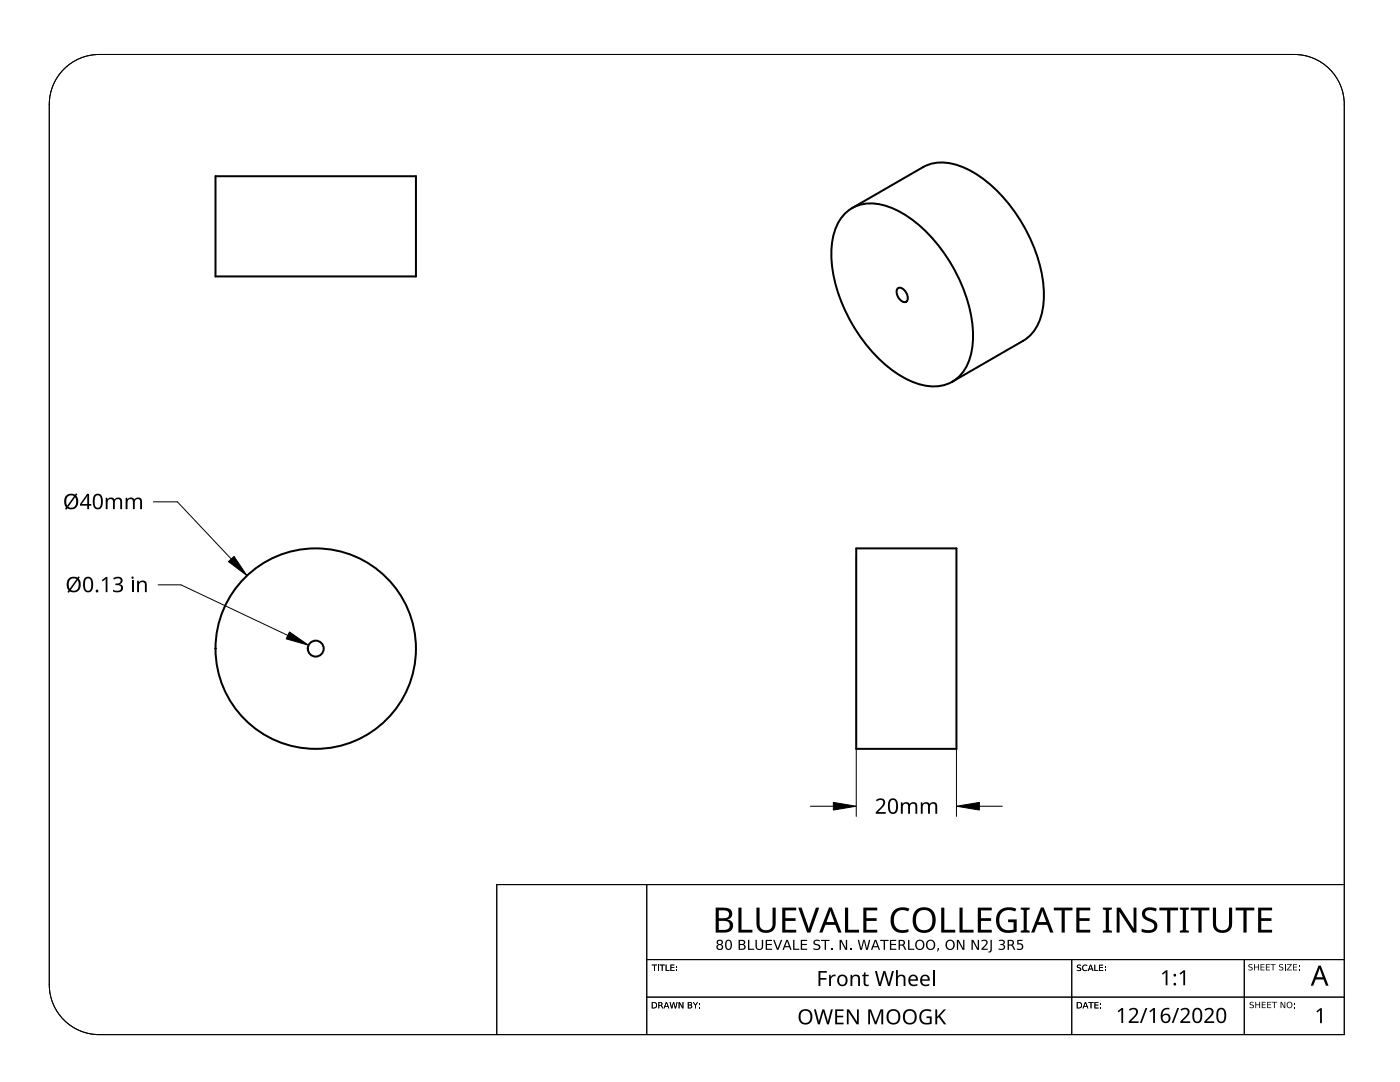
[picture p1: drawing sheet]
<svg xmlns="http://www.w3.org/2000/svg" width="279mm" height="216mm" viewBox="0 0 279 216" stroke-linecap="round" stroke-linejoin="round" font-family="sans-serif">
<g fill="none" stroke="#000" stroke-width=".4">
<path d="M43 35.2h40v20h-40zM168.2 43a7.9 7.9 0 0 1 9.2-1.7 26.2 26.2 0 0 1 12.7 11.8 26.2 26.2 0 0 1 3.8 16.9 7.8 7.8 0 0 1-7.3 7.1 16 16 0 0 1-10.6-4.9 31.8 31.8 0 0 1-10.1-21.5 11.7 11.7 0 0 1 2.3-7.7zM170.1 41.5l14.1-8.1a9.1 9.1 0 0 1 8.6 .2 29 29 0 0 1 13.2 14.9 23.9 23.9 0 0 1 2.1 13.3 8.6 8.6 0 0 1-3.9 6.2l-14.1 8.2M179.3 57.5a1.75 1.75 0 0 1 1.9 1.8 .75 .75 0 0 1-.4 .9 .75 .75 0 0 1-.9-.2 2.16 2.16 0 0 1-.9-2.3zM170.9 109.4h20v40h-20z"/>
<circle cx="63" cy="129.4" r="1.59"/>
<circle cx="63" cy="129.4" r="20"/>
</g>
<path d="M13.2 13.4a9.9 9.9 0 0 1 6.6-2.5h238.5a10 10 0 0 1 10 9.9v185.6h-248.5a10 10 0 0 1-10-9.9v-175.7a10 10 0 0 1 3.4-7.4z" fill="none" stroke="#000" stroke-width=".2"/>
<path d="M129.1 176.5v29.9M129.1 199h139.2M129.1 191.5h139.2M213.9 191.5v14.9M248.3 191.5v14.9" fill="none" stroke="#000" stroke-width=".2"/>
<path d="M129.1 176.5v29.9M268.3 176.5h-169.2v29.9M129.1 199h139.2M129.1 191.5h139.2M213.9 191.5v14.9M248.3 191.5v14.9" fill="none" stroke="#000" stroke-width=".2"/>
<g fill="#000">
<path d="M130.1 192.5h1v.1h-.4v1.1h-.2v-1.1h-.4zM131.3 192.5h.2v1.2h-.2zM131.6 192.5h1.1v.1h-.5v1.1h-.1v-1.1h-.5zM132.8 192.5h.2v1.1h.6v.1h-.8zM133.6 200h.2l.3 1 .2-1h.2l.3 1 .2-1h.2l-.3 1.2h-.2l-.3-1.1-.2 1.1h-.2zM133.8 192.5h.8v.1h-.6v.4h.6v.1h-.6v.5h.6v.1h-.8zM134.9 192.8h.2v.3h-.2zM134.9 193.5h.2v.2h-.2zM135.4 200h.3l.5 1v-1h.2v1.2h-.2l-.6-1v1h-.2zM138.3 200h.2l.3 .5 .3-.5h.2l-.4 .6v.6h-.2v-.6zM215 192.6l.7-.1-.1 .2a.28 .28 0 0 0-.4-.1 .28 .28 0 0 0 0 .4 .42 .42 0 0 1 .5 .2 .42 .42 0 0 1-.3 .6l-.5-.1v-.2l.2 .1a.29 .29 0 0 0 .4 0 .29 .29 0 0 0 .1-.4 .29 .29 0 0 0-.4 0l-.3-.2zM216.1 192.7l.5-.2 .4 .1v.2l-.2-.1a.49 .49 0 0 0-.6 .5 .49 .49 0 0 0 .8 .3 .52 .52 0 0 1-.6 .3 .52 .52 0 0 1-.4-.5z"/>
<path d="M217.2 200h1.1v.1h-.5v1.1h-.1v-1.1h-.5zM218.4 192.5h.2v1.1h.6v.1h-.8zM218.4 200h.8v.1h-.6v.4h.6v.1h-.6v.5h.6v.1h-.8zM219.4 192.5h.7v.1h-.6v.4h.6v.2h-.6v.4h.7v.1h-.8zM220.5 192.9h.2v.2h-.2zM220.5 193.5h.2v.2h-.2zM139.5 200.3h.2v.2h-.2zM139.5 201h.2v.2h-.2zM219.5 200.3h.2v.2h-.2zM219.5 201h.2v.2h-.2z"/>
<path d="M130.1 200h.3a.63 .63 0 0 1 .7 .6 .63 .63 0 0 1-.7 .6h-.3zM130.2 200.1v1h.2a.49 .49 0 0 0 .5-.5 .49 .49 0 0 0-.5-.5z"/>
<path d="M132.9 200h.2l.5 1.2h-.2l-.1-.3h-.6l-.1 .3h-.2zM133 200.1l-.2 .6h.4z"/>
<path d="M137.3 200h.4a.3 .3 0 0 1 .4 .2 .3 .3 0 0 1-.2 .3 .35 .35 0 0 1 .2 .5 .35 .35 0 0 1-.4 .2h-.4zM137.4 200.6v.5h.3a.23 .23 0 0 0 .3-.3 .23 .23 0 0 0-.3-.2zM137.4 200.1v.4h.3a.19 .19 0 0 0 .2-.2 .19 .19 0 0 0-.2-.2z"/>
<path d="M214.9 200h.3a.63 .63 0 0 1 .7 .6 .63 .63 0 0 1-.7 .6h-.3zM215.1 200.1v1h.2a.49 .49 0 0 0 .5-.5 .49 .49 0 0 0-.5-.5z"/>
<path d="M216.5 200h.2l.5 1.2h-.2l-.1-.3h-.6l-.1 .3h-.1zM216.6 200.1l-.2 .6h.5z"/>
<path d="M217.6 192.5h.1l.5 1.2h-.2l-.1-.3h-.5l-.1 .3h-.2zM217.7 192.7l-.3 .6h.5z"/>
<path d="M131.4 200h.4a.35 .35 0 0 1 .4 .2 .35 .35 0 0 1-.2 .4l.4 .6h-.2l-.2-.4-.3-.1h-.1v.5h-.2zM131.6 200.1v.4h.2a.22 .22 0 0 0 .2-.2 .22 .22 0 0 0-.2-.2z"/>
</g>
<g fill="#000">
<path d="M130.1 192.5h1v.1h-.4v1.1h-.2v-1.1h-.4zM131.3 192.5h.2v1.2h-.2zM131.6 192.5h1.1v.1h-.5v1.1h-.1v-1.1h-.5zM132.8 192.5h.2v1.1h.6v.1h-.8zM133.6 200h.2l.3 1 .2-1h.2l.3 1 .2-1h.2l-.3 1.2h-.2l-.3-1.1-.2 1.1h-.2zM133.8 192.5h.8v.1h-.6v.4h.6v.1h-.6v.5h.6v.1h-.8zM134.9 192.8h.2v.3h-.2zM134.9 193.5h.2v.2h-.2zM135.4 200h.3l.5 1v-1h.2v1.2h-.2l-.6-1v1h-.2zM138.3 200h.2l.3 .5 .3-.5h.2l-.4 .6v.6h-.2v-.6zM147.4 181.1h.6v4.4h2.2v.6h-2.8zM149.3 187.5h.2v1.8h1v.2h-1.2z"/>
<path d="M150.8 187.5h.2v1.2a.5 .5 0 0 0 .5 .6 .5 .5 0 0 0 .5-.6v-1.2h.3v1.3a.76 .76 0 0 1-.8 .8 .76 .76 0 0 1-.7-.8zM152.8 187.5h1.3v.3h-1v.6h.9v.2h-.9v.7h1v.2h-1.3zM151 181.1h.6v3.2a1.29 1.29 0 0 0 1.3 1.3 1.29 1.29 0 0 0 1.3-1.3v-3.2h.6v3.2a1.92 1.92 0 0 1-1.9 1.9 1.92 1.92 0 0 1-1.9-1.9zM154.3 187.5h.3l.6 1.7 .6-1.7h.3l-.7 2h-.3zM158.3 187.5h.3v1.8h.9v.2h-1.2zM156.1 181.1h2.8v.6h-2.2v1.5h2.1v.6h-2.1v1.7h2.2v.6h-2.8zM159.3 181.1h.7l1.4 4.3 1.4-4.3h.7l-1.8 5h-.6zM159.8 187.5h1.3v.3h-1v.6h.9v.2h-.9v.7h1v.2h-1.3zM162.5 187.6l.8-.1 .3 .1v.3l-.4-.2a.38 .38 0 0 0-.6 .3 .38 .38 0 0 0 .5 .4 .62 .62 0 0 1 .6 .8 .62 .62 0 0 1-.9 .4l-.5-.2v-.2l.5 .1a.41 .41 0 0 0 .6-.3 .41 .41 0 0 0-.5-.4 .55 .55 0 0 1-.5-.3 .55 .55 0 0 1 .1-.7zM163.9 187.5h1.7v.3h-.8v1.7h-.2v-1.7h-.7zM165.8 189.2h.3v.3h-.3zM167.6 187.5h.3l.9 1.7v-1.7h.3v2h-.4l-.9-1.6v1.6h-.2z"/>
<path d="M168.6 181.1h.7v4.4h2.1v.6h-2.8zM169.6 189.2h.3v.3h-.3zM171.2 187.5h.2l.5 1.7 .4-1.7h.3l.4 1.7 .4-1.7h.3l-.5 2h-.3l-.5-1.7-.4 1.7h-.3zM172.3 181.1h2.8v.6h-2.2v1.5h2v.6h-2v1.7h2.2v.6h-2.8zM175.7 187.5h1.6v.3h-.7v1.7h-.2v-1.7h-.7zM177.6 187.5h1.3v.3h-1v.6h.9v.2h-.9v.7h1v.2h-1.3zM178.4 181.7a2.78 2.78 0 0 1 3.1-.4l-.3 .6a1.89 1.89 0 0 0-2.2 0 1.89 1.89 0 0 0-.6 2.2 1.77 1.77 0 0 0 2.6 1.4l.3-.1v.6a2.4 2.4 0 0 1-3.5-1.6 3.2 3.2 0 0 1 .6-2.7zM181.2 187.5h.3v1.8h1v.2h-1.3zM187.1 189.2h.3v.2l-.2 .4h-.2zM187.8 181.1h.7v4.4h2.1v.6h-2.8zM191 187.5h.3l.9 1.7v-1.7h.3v2h-.4l-.9-1.6v1.6h-.2zM191.5 181.1h.6v4.4h2.2v.6h-2.8z"/>
<path d="M193.9 187.5h.3l.9 1.7v-1.7h.3v2h-.4l-.9-1.6v1.6h-.2zM195.9 187.6h.1a.7 .7 0 0 1 1 .2 .7 .7 0 0 1-.3 1l-.5 .5h.9v.2h-1.2v-.2l.4-.5a.74 .74 0 0 0 .4-1l-.8 .1zM197.7 187.5h.2v1.9a.57 .57 0 0 1-.6 .7v-.3a.34 .34 0 0 0 .4-.4zM195.1 181.1h2.8v.6h-2.1v1.5h2v.6h-2v1.7h2.1v.6h-2.8zM199.3 187.6l.3-.1a.56 .56 0 0 1 .8 .1 .56 .56 0 0 1-.1 .8l-.1 .1a.61 .61 0 0 1 .4 .8 .61 .61 0 0 1-.9 .3l-.4-.1v-.3l.4 .1a.45 .45 0 0 0 .6-.4 .45 .45 0 0 0-.7-.3v-.2h.3a.34 .34 0 0 0 .4-.5 .34 .34 0 0 0-.6-.2l-.4 .1zM199.5 181.7a3.2 3.2 0 0 1 3.3-.4l-.2 .6a2.01 2.01 0 0 0-3.1 1.3 1.9 1.9 0 0 0 2.3 2.4l.5-.1v-1.5h-1.1v-.5h1.7v2.4a3.2 3.2 0 0 1-3.7-.6 3.1 3.1 0 0 1 .3-3.6zM203 187.5h1.1v.3h-.8v.4a.73 .73 0 0 1 .9 .8 .73 .73 0 0 1-1.1 .5h-.2v-.3l.2 .1a.51 .51 0 0 0 .8-.1 .51 .51 0 0 0-.3-.8l-.6 .1zM203.7 181.1h1.8v.4l-.6 .1v4l.6 .1v.4h-1.8v-.4l.6-.1v-4l-.6-.1zM210.3 181.1h3.7v.6h-1.5v4.4h-.6v-4.4h-1.6zM215 192.6l.7-.1-.1 .2a.28 .28 0 0 0-.4-.1 .28 .28 0 0 0 0 .4 .42 .42 0 0 1 .5 .2 .42 .42 0 0 1-.3 .6l-.5-.1v-.2l.2 .1a.29 .29 0 0 0 .4 0 .29 .29 0 0 0 .1-.4 .29 .29 0 0 0-.4 0l-.3-.2zM216.1 192.7l.5-.2 .4 .1v.2l-.2-.1a.49 .49 0 0 0-.6 .5 .49 .49 0 0 0 .8 .3 .52 .52 0 0 1-.6 .3 .52 .52 0 0 1-.4-.5zM217.2 200h1.1v.1h-.5v1.1h-.1v-1.1h-.5z"/>
<path d="M214.8 181.1h2.8v.6h-2.2v1.5h2.1v.6h-2.1v1.7h2.2v.6h-2.8zM218.4 192.5h.2v1.1h.6v.1h-.8zM218.4 200h.8v.1h-.6v.4h.6v.1h-.6v.5h.6v.1h-.8zM219.4 192.5h.7v.1h-.6v.4h.6v.2h-.6v.4h.7v.1h-.8zM220.5 192.9h.2v.2h-.2zM220.5 193.5h.2v.2h-.2zM220.1 181.1h1.8v.4l-.6 .1v4l.6 .1v.4h-1.8v-.4l.6-.1v-4l-.6-.1zM222.9 181.1h.7l2.6 4.1v-4.1h.6v5h-.7l-2.7-4.1v4.1h-.5zM228.1 181.6a2.35 2.35 0 0 1 2.8-.3l-.2 .6a1.56 1.56 0 0 0-2.1 .1 1.05 1.05 0 0 0 1 1.3 1.44 1.44 0 0 1 1.4 1.7 1.44 1.44 0 0 1-1.8 1.2l-1.4-.3v-.6a1.93 1.93 0 0 0 2.5-.2 1.1 1.1 0 0 0-1.1-1.3 1.44 1.44 0 0 1-1.1-2.2zM231.4 181.1h3.7v.6h-1.5v4.4h-.7v-4.4h-1.5zM235.5 181.1h1.8v.4l-.6 .1v4l.6 .1v.4h-1.8v-.4l.6-.1v-4l-.6-.1zM237.6 181.1h3.8v.6h-1.6v4.4h-.6v-4.4h-1.6z"/>
<path d="M242.1 181.1h.6v3.2a1.29 1.29 0 0 0 1.3 1.3 1.29 1.29 0 0 0 1.3-1.3v-3.2h.6v3.2a1.92 1.92 0 0 1-1.9 1.9 1.92 1.92 0 0 1-1.9-1.9zM246.6 181.1h3.7v.6h-1.5v4.4h-.6v-4.4h-1.6zM249.2 192.5l.5-.1h.2l-.1 .1a.28 .28 0 0 0-.4-.1 .28 .28 0 0 0 0 .4 .42 .42 0 0 1 .6 .3 .42 .42 0 0 1-.4 .5h-.5v-.2l.2 .1a.29 .29 0 0 0 .4 0 .29 .29 0 0 0 .1-.4 .29 .29 0 0 0-.4-.1l-.2-.2zM249.5 200l.5-.1h.2l-.1 .2a.28 .28 0 0 0-.4-.1 .28 .28 0 0 0-.1 .4 .42 .42 0 0 1 .6 .2 .42 .42 0 0 1-.3 .6l-.5-.1v-.2l.2 .1a.29 .29 0 0 0 .4 0 .29 .29 0 0 0 0-.4 .29 .29 0 0 0-.3 0l-.3-.2zM250.3 192.4h.1v.5h.7v-.5h.1v1.2h-.1v-.6h-.7v.6h-.1zM250.5 199.9h.2v.5h.6v-.5h.2v1.3h-.2v-.6h-.6v.6h-.2zM251.6 192.4h.7v.1h-.6v.4h.6v.1h-.6v.5h.7v.1h-.8zM251.8 199.9h.8v.1h-.6v.4h.6v.2h-.6v.4h.6v.2h-.8zM252.6 192.4h.8v.1h-.6v.4h.6v.1h-.6v.5h.6v.1h-.8zM252.9 199.9h.8v.1h-.6v.4h.6v.2h-.6v.4h.6v.2h-.8zM253.5 192.4h1.1v.1h-.4v1.1h-.2v-1.1h-.5zM253.8 199.9h1.1v.1h-.5v1.2h-.2v-1.2h-.4z"/>
<path d="M251.1 181.1h2.8v.6h-2.2v1.5h2v.6h-2v1.7h2.2v.6h-2.8zM255.6 199.9h.2l.5 1.1v-1.1h.2v1.3h-.2l-.6-1.1v1.1h-.1zM255.4 192.5l.5-.1h.2l-.1 .1a.28 .28 0 0 0-.4-.1 .28 .28 0 0 0-.1 .4 .42 .42 0 0 1 .6 .3 .42 .42 0 0 1-.3 .5h-.5v-.2l.2 .1a.29 .29 0 0 0 .4 0 .29 .29 0 0 0 0-.4 .29 .29 0 0 0-.4-.1l-.2-.2zM256.4 192.4h.2v1.2h-.2zM256.8 192.4h1l-.8 1.1h.8v.1h-1l.8-1.1h-.8zM258.1 192.4h.8v.1h-.7v.4h.6v.1h-.6v.5h.7v.1h-.8zM259.2 192.7h.2v.3h-.2zM259.2 193.4h.2v.2h-.2zM139.5 200.3h.2v.2h-.2zM139.5 201h.2v.2h-.2zM219.5 200.3h.2v.2h-.2zM219.5 201h.2v.2h-.2z"/>
<path d="M258.2 200.3h.2v.2h-.2zM258.2 200.9h.2v.3h-.2z"/>
<path d="M130.1 200h.3a.63 .63 0 0 1 .7 .6 .63 .63 0 0 1-.7 .6h-.3zM130.2 200.1v1h.2a.49 .49 0 0 0 .5-.5 .49 .49 0 0 0-.5-.5z"/>
<path d="M132.9 200h.2l.5 1.2h-.2l-.1-.3h-.6l-.1 .3h-.2zM133 200.1l-.2 .6h.4z"/>
<path d="M137.3 200h.4a.3 .3 0 0 1 .4 .2 .3 .3 0 0 1-.2 .3 .35 .35 0 0 1 .2 .5 .35 .35 0 0 1-.4 .2h-.4zM137.4 200.6v.5h.3a.23 .23 0 0 0 .3-.3 .23 .23 0 0 0-.3-.2zM137.4 200.1v.4h.3a.19 .19 0 0 0 .2-.2 .19 .19 0 0 0-.2-.2z"/>
<path d="M142.8 181.1h1.9a1.2 1.2 0 0 1 1.4 1 1.2 1.2 0 0 1-.9 1.4 1.3 1.3 0 0 1 1.1 1.4 1.3 1.3 0 0 1-1.3 1.2h-2.2zM143.5 183.7v1.9h1a.94 .94 0 0 0 1.1-1 .94 .94 0 0 0-1.2-.9zM143.5 181.6v1.6h.9a.82 .82 0 0 0 1.1-.6 .82 .82 0 0 0-.9-.9z"/>
<path d="M143.2 187.6a.6 .6 0 0 1 .8-.1 .6 .6 0 0 1 .1 .9l-.2 .1a.61 .61 0 0 1 .4 .8 .61 .61 0 0 1-.9 .2 .55 .55 0 0 1-.4-.5 .55 .55 0 0 1 .4-.5l-.4-.3zM143.2 189a.45 .45 0 0 0 .9 0 .45 .45 0 0 0-.9 0zM143.3 188a.36 .36 0 0 0 .7 0 .36 .36 0 0 0-.7 0z"/>
<path d="M145 187.6a.74 .74 0 0 1 .9 .1 .74 .74 0 0 1 .2 .8 .75 .75 0 0 1-.7 1.1 .75 .75 0 0 1-.7-1.1zM145.1 187.8l-.1 .5a.66 .66 0 0 0 .5 1 1.09 1.09 0 0 0-.1-1.6z"/>
<path d="M147.4 187.5h.7a.48 .48 0 0 1 .6 .3 .48 .48 0 0 1-.3 .7 .56 .56 0 0 1 .4 .6 .56 .56 0 0 1-.7 .4h-.7zM147.7 188.6v.7h.4a.37 .37 0 0 0 .4-.4 .37 .37 0 0 0-.4-.3zM147.7 187.8v.6h.4a.31 .31 0 0 0 .4-.3 .31 .31 0 0 0-.4-.3z"/>
<path d="M156.9 187.5h.3l.8 2h-.3l-.2-.5h-.9l-.2 .5h-.2zM157.1 187.8l-.4 1h.7z"/>
<path d="M165.4 181.1h.6l2 5h-.7l-.6-1.6h-2l-.6 1.6h-.6zM165.7 181.7l-.8 2.3h1.6z"/>
<path d="M174.6 187.5h.3l.7 2h-.2l-.2-.5h-.9l-.2 .5h-.3zM174.7 187.8l-.3 1h.7z"/>
<path d="M179.3 187.5h.6a.56 .56 0 0 1 .7 .4 .56 .56 0 0 1-.3 .7l.6 .9h-.3l-.4-.7-.3-.1h-.3v.8h-.3zM179.6 187.8v.7h.3a.36 .36 0 0 0 .4-.4 .36 .36 0 0 0-.4-.3z"/>
<path d="M182.6 188.5a1 1 0 0 1 2 0 1 1 0 0 1-2 0zM183.2 187.8a.77 .77 0 0 0-.3 1.1 .77 .77 0 0 0 1.1 .2 .78 .78 0 0 0 .2-1 .78 .78 0 0 0-1-.3z"/>
<path d="M184.7 188.5a1 1 0 0 1 2 0 1 1 0 0 1-2 0zM185.3 187.8a.77 .77 0 0 0-.2 1.1 .77 .77 0 0 0 1.1 .2 .78 .78 0 0 0 .1-1 .78 .78 0 0 0-1-.3z"/>
<path d="M182.7 181.7a2.36 2.36 0 0 1 2.9-.4 2.36 2.36 0 0 1 1.1 2.6 2.32 2.32 0 0 1-2.6 2.2 2.32 2.32 0 0 1-2-2.8l.2-.8zM183.3 182a2.28 2.28 0 0 0 .6 3.5 1.73 1.73 0 0 0 2.2-2.2 1.64 1.64 0 0 0-.9-1.6 1.64 1.64 0 0 0-1.9 .3z"/>
<path d="M188.6 188.5a1 1 0 0 1 2 0 1 1 0 0 1-2 0zM189.2 187.8a.77 .77 0 0 0-.2 1.1 .77 .77 0 0 0 1.1 .2 .78 .78 0 0 0 .1-1 .78 .78 0 0 0-1-.3z"/>
<path d="M201.1 187.5h.6a.56 .56 0 0 1 .7 .4 .56 .56 0 0 1-.4 .7l.6 .9h-.2l-.4-.7-.3-.1h-.3v.8h-.3zM201.4 187.8v.7h.3a.36 .36 0 0 0 .4-.4 .36 .36 0 0 0-.4-.3z"/>
<path d="M207.7 181.1h.6l1.9 5h-.6l-.6-1.6h-2l-.6 1.6h-.6zM208 181.7l-.8 2.3h1.6z"/>
<path d="M214.9 200h.3a.63 .63 0 0 1 .7 .6 .63 .63 0 0 1-.7 .6h-.3zM215.1 200.1v1h.2a.49 .49 0 0 0 .5-.5 .49 .49 0 0 0-.5-.5z"/>
<path d="M216.5 200h.2l.5 1.2h-.2l-.1-.3h-.6l-.1 .3h-.1zM216.6 200.1l-.2 .6h.5z"/>
<path d="M217.6 192.5h.1l.5 1.2h-.2l-.1-.3h-.5l-.1 .3h-.2zM217.7 192.7l-.3 .6h.5z"/>
<path d="M256.7 200.5a.65 .65 0 0 1 1.3 0 .65 .65 0 0 1-1.3 0zM256.9 200.5a.47 .47 0 0 0 .9 0 .47 .47 0 0 0-.9 0z"/>
<path d="M131.4 200h.4a.35 .35 0 0 1 .4 .2 .35 .35 0 0 1-.2 .4l.4 .6h-.2l-.2-.4-.3-.1h-.1v.5h-.2zM131.6 200.1v.4h.2a.22 .22 0 0 0 .2-.2 .22 .22 0 0 0-.2-.2z"/>
</g>
<g fill="#000">
<path d="M20.3 115.8l.8-.7h.3v3.1h-.3v-2.7l-.6 .5zM21.1 99.3h.3l.1 .3a.86 .86 0 0 1 1.4 .1 .81 .81 0 0 1 .9-.4 .81 .81 0 0 1 .6 .8v1.5h-.4v-1.5a.56 .56 0 0 0-.7-.5 .56 .56 0 0 0-.4 .7v1.3h-.4v-1.5a.57 .57 0 0 0-.7-.5 .57 .57 0 0 0-.3 .8v1.2h-.4zM22.6 115.4a1.06 1.06 0 0 1 1.1-.4 1.06 1.06 0 0 1 .8 1l-.3 .4-.4 .2a.82 .82 0 0 1 .8 .9 .82 .82 0 0 1-.9 .7l-1.1-.2v-.3a1.08 1.08 0 0 0 1.6-.3 .62 .62 0 0 0-.9-.6h-.3v-.4a.7 .7 0 0 0 .8 0 .7 .7 0 0 0 .2-.7 .89 .89 0 0 0-1.2 0zM25.1 99.3h.3v.3a.86 .86 0 0 1 1.4 .1 .81 .81 0 0 1 1-.4 .81 .81 0 0 1 .5 .8v1.5h-.3v-1.5a.56 .56 0 0 0-.7-.5 .56 .56 0 0 0-.4 .7v1.3h-.4v-1.5a.57 .57 0 0 0-.7-.5 .57 .57 0 0 0-.4 .8v1.2h-.3zM27.4 115.9h.3v.3a.87 .87 0 0 1 1-.3 .87 .87 0 0 1 .6 .8v1.5h-.4v-1.5a.61 .61 0 0 0-.7-.5 .61 .61 0 0 0-.5 .8v1.2h-.3zM174.8 159.7a1.01 1.01 0 0 1 1.2-.4 1.01 1.01 0 0 1 .6 1l-.2 .6-1.2 1.1h1.6v.4h-2v-.3l1.1-1.2a.72 .72 0 0 0 .4-.6 .72 .72 0 0 0-.4-.7l-.9 .3zM179.8 160.1h.3v.3a.86 .86 0 0 1 1.5 0 .81 .81 0 0 1 .9-.3 .81 .81 0 0 1 .6 .8v1.5h-.4v-1.5a.56 .56 0 0 0-.7-.5 .56 .56 0 0 0-.4 .7v1.3h-.4v-1.5a.57 .57 0 0 0-.7-.5 .57 .57 0 0 0-.3 .8v1.2h-.4zM183.8 160.1h.3v.3a.86 .86 0 0 1 1.4 0 .81 .81 0 0 1 1-.3 .81 .81 0 0 1 .5 .8v1.5h-.3v-1.5a.56 .56 0 0 0-.7-.5 .56 .56 0 0 0-.4 .7v1.3h-.4v-1.5a.57 .57 0 0 0-.7-.5 .57 .57 0 0 0-.4 .8v1.2h-.3zM163.3 193.8h1.7v.3h-1.3v1.1h1.2v.3h-1.2v1.2h-.4zM165.5 194.5h.3v.4l.4-.4h.6l-.1 .3-.5 .1-.3 .3-.1 1.5h-.3zM169.7 194.5h.3l.1 .3a.86 .86 0 0 1 .9-.3 .86 .86 0 0 1 .6 .8v1.4h-.3v-1.4a.6 .6 0 0 0-.8-.5 .6 .6 0 0 0-.4 .8v1.1h-.4zM172.5 194h.2v.5h.7v.3h-.7v1.3l.2 .4 .5-.1v.3a.68 .68 0 0 1-1.1-.6v-1.3h-.3v-.2l.4-.1z"/>
<path d="M174.6 193.8h.4l.6 2.5 .7-2.5h.4l.7 2.5 .6-2.5h.4l-.8 2.9h-.4l-.7-2.5-.7 2.5h-.4zM178.8 193.6h.4v1.2a.86 .86 0 0 1 .9-.3 .86 .86 0 0 1 .6 .8v1.4h-.4v-1.4a.6 .6 0 0 0-.7-.5 .6 .6 0 0 0-.4 .8v1.1h-.4zM231.9 194.2l.8-.6h.3v3h-.4l.1-2.6-.6 .5zM235.4 194.2l.8-.6h.3v3h-.4l.1-2.6-.6 .5zM162.4 201.4h.4l.6 2.5 .7-2.5h.4l.7 2.5 .6-2.5h.4l-.8 3h-.4l-.7-2.6-.7 2.6h-.4zM166.7 201.4h1.7v.3h-1.3v1h1.2v.3h-1.2v1.1h1.3v.3h-1.7zM169 201.4h.4l1.6 2.5v-2.5h.4v3h-.5l-1.6-2.5 .1 2.5h-.4zM173.3 201.4h.5l1 2.5 .9-2.5h.6v3h-.4v-2.6l-1 2.6h-.3l-1-2.6v2.6h-.3zM183.9 201.8a1.92 1.92 0 0 1 2-.3l-.1 .4a1.23 1.23 0 0 0-1.9 .9 1.23 1.23 0 0 0 1.7 1.2v-.8h-.7v-.4h1v1.5l-.2 .1a1.6 1.6 0 0 1-2-.6 1.6 1.6 0 0 1 .2-2zM186.7 201.4h.3v1.5l1.4-1.5h.4l-1.2 1.3 1.2 1.7h-.4l-1.1-1.4-.3 .2v1.2h-.3zM223 201.8l.8-.7h.4v3h-.4v-2.6l-.6 .5zM225.3 201.4a.99 .99 0 0 1 1.1-.3 .99 .99 0 0 1 .7 1l-.3 .5-1.1 1.2h1.5v.3h-1.9v-.3l1-1.1a.71 .71 0 0 0 .5-.6 .71 .71 0 0 0-.5-.7l-.8 .3z"/>
<path d="M228.6 201.1h.4l-1.1 3h-.4zM229.4 201.8l.8-.7h.3v3h-.4l.1-2.6-.6 .5zM235 201.1h.3l-1.1 3h-.4zM235.6 201.4a.99 .99 0 0 1 1.1-.3 .99 .99 0 0 1 .7 1l-.3 .5-1.1 1.2h1.5v.3h-1.9v-.3l1-1.1a.71 .71 0 0 0 .5-.6 .71 .71 0 0 0-.5-.7l-.8 .3zM240.4 201.4a.99 .99 0 0 1 1.1-.3 .99 .99 0 0 1 .7 1l-.3 .5-1.1 1.2h1.5v.3h-2v-.3l1.1-1.1a.71 .71 0 0 0 .4-.6 .71 .71 0 0 0-.4-.7l-.8 .3zM262.7 201.8l.8-.6h.3v3h-.4l.1-2.6-.6 .4z"/>
<path d="M13.2 98.9l.9-.4 .9 .2 .2-.3 .2 .2-.2 .3a1.58 1.58 0 0 1 .3 2 1.58 1.58 0 0 1-1.9 .6l-.2-.1-.2 .3-.2-.1 .2-.4a2.01 2.01 0 0 1 0-2.3zM15 99.2l-1.4 1.9a1.07 1.07 0 0 0 1.3 0 1.07 1.07 0 0 0 .3-1.3zM13.5 99.1a1.68 1.68 0 0 0-.1 1.8l1.4-1.9-.7-.1z"/>
<path d="M13.7 115.5l.8-.4 1 .2 .2-.3 .2 .2-.2 .3a1.58 1.58 0 0 1 .3 1.9 1.58 1.58 0 0 1-1.9 .7l-.2-.1-.2 .3-.2-.2 .2-.3a2.01 2.01 0 0 1 0-2.3zM15.5 115.8l-1.4 1.9a1.08 1.08 0 0 0 1.3-.1 1.08 1.08 0 0 0 .3-1.2zM14 115.7a1.68 1.68 0 0 0-.1 1.8l1.4-1.9-.7-.2z"/>
<path d="M17.4 98.5h.4v2.1h.4v.3h-.4v.7h-.4v-.7h-1.4v-.3zM17.4 98.9l-1.1 1.7h1.1z"/>
<path d="M17 115.3a1.05 1.05 0 0 1 1.2 0 1.05 1.05 0 0 1 .4 1.2 1.3 1.3 0 0 1-1 1.7 1.22 1.22 0 0 1-1-1.6l.1-.8zM17.2 115.6a1.88 1.88 0 0 0 .2 2.3 .71 .71 0 0 0 .8-1 1.17 1.17 0 0 0-.6-1.5z"/>
<path d="M18.9 98.7a1.05 1.05 0 0 1 1.2 0 1.05 1.05 0 0 1 .4 1.2 1.31 1.31 0 0 1-1 1.7 1.22 1.22 0 0 1-1-1.5l.1-.9zM19.1 99a1.88 1.88 0 0 0 .3 2.3 .71 .71 0 0 0 .7-.9 1.17 1.17 0 0 0-.6-1.6z"/>
<path d="M177.6 159.5a1.05 1.05 0 0 1 1.2 0 1.05 1.05 0 0 1 .4 1.2 1.31 1.31 0 0 1-1 1.7 1.22 1.22 0 0 1-1-1.5l.1-.9zM177.8 159.8a1.88 1.88 0 0 0 .3 2.3 .71 .71 0 0 0 .7-.9 1.17 1.17 0 0 0-.6-1.6z"/>
<path d="M167.3 194.8a1.11 1.11 0 0 1 1.6 .1 1.11 1.11 0 0 1-.1 1.6 1.11 1.11 0 0 1-1.6-.3 1.5 1.5 0 0 1 .1-1.4zM167.7 194.9a.87 .87 0 0 0-.2 1 .87 .87 0 0 0 .9 .5 .85 .85 0 0 0 .4-1.1 .85 .85 0 0 0-1.1-.4z"/>
<path d="M181.5 194.8a.96 .96 0 0 1 1.2-.2 .96 .96 0 0 1 .5 1.1h-1.5a.85 .85 0 0 0 .5 .8 .85 .85 0 0 0 .9-.2v.3a1.22 1.22 0 0 1-1.6-.2 1.22 1.22 0 0 1 0-1.6zM181.8 194.9l-.1 .5h1.1a.56 .56 0 0 0-.3-.6 .56 .56 0 0 0-.7 .1z"/>
<path d="M183.9 194.8a.96 .96 0 0 1 1.2-.2 .96 .96 0 0 1 .4 1.1h-1.5a.85 .85 0 0 0 .5 .8 .85 .85 0 0 0 .9-.2v.3a1.22 1.22 0 0 1-1.6-.2 1.22 1.22 0 0 1 .1-1.6zM184.2 194.9l-.2 .5h1.2a.56 .56 0 0 0-.3-.6 .56 .56 0 0 0-.7 .1z"/>
<path d="M263.1 192.7h.5l1.5 4h-.5l-.5-1.3h-1.5l-.5 1.3h-.5zM263.4 193.2l-.7 1.8h1.3z"/>
<path d="M159.7 201.8a1.47 1.47 0 0 1 2-.1 1.47 1.47 0 0 1 .3 1.8 1.43 1.43 0 0 1-1.9 .8 1.43 1.43 0 0 1-.7-1.9zM160.1 201.9a1.33 1.33 0 0 0 .4 2.2 1.25 1.25 0 0 0 1.2-.8 1.25 1.25 0 0 0-.4-1.4l-.7-.2z"/>
<path d="M177.3 201.8a1.47 1.47 0 0 1 1.9-.1 1.47 1.47 0 0 1 .4 1.8 1.43 1.43 0 0 1-1.9 .8 1.43 1.43 0 0 1-.7-1.9zM177.6 201.9a1.33 1.33 0 0 0 .5 2.2 1.25 1.25 0 0 0 1.2-.8 1.25 1.25 0 0 0-.4-1.4l-.7-.2z"/>
<path d="M180.5 201.8a1.47 1.47 0 0 1 2-.1 1.47 1.47 0 0 1 .4 1.8 1.43 1.43 0 0 1-1.9 .8 1.43 1.43 0 0 1-.8-1.9zM180.9 201.9a1.33 1.33 0 0 0 .4 2.2 1.25 1.25 0 0 0 1.3-.8 1.25 1.25 0 0 0-.4-1.4l-.7-.2z"/>
<path d="M232.1 201.4l.4-.2 .5-.1h.4v.3a1.01 1.01 0 0 0-1.4 1.2 .94 .94 0 0 1 1.5 .1 .94 .94 0 0 1-.5 1.4 1.12 1.12 0 0 1-1.1-.3 1.12 1.12 0 0 1-.3-1.2l.2-.7zM232 203.2a.65 .65 0 0 0 1.3 0 .65 .65 0 0 0-1.3 0z"/>
<path d="M238.3 201.3a1.03 1.03 0 0 1 1.2 0 1.03 1.03 0 0 1 .4 1.1 1.28 1.28 0 0 1-1 1.8 1.2 1.2 0 0 1-.9-1.6v-.8zM238.6 201.6a1.85 1.85 0 0 0 .2 2.2 .7 .7 0 0 0 .8-.9 1.16 1.16 0 0 0-.7-1.5z"/>
<path d="M243.1 201.3a1.03 1.03 0 0 1 1.2 0 1.03 1.03 0 0 1 .4 1.1 1.28 1.28 0 0 1-1 1.8 1.2 1.2 0 0 1-1-1.6l.1-.8zM243.3 201.6a1.85 1.85 0 0 0 .3 2.2 .7 .7 0 0 0 .7-.9 1.16 1.16 0 0 0-.6-1.5z"/>
<circle cx="19.4" cy="117.9" r=".27"/>
<circle cx="26.5" cy="115.3" r=".23"/>
<circle cx="234.5" cy="196.4" r=".27"/>
<circle cx="234.5" cy="194.6" r=".28"/>
</g>
<path d="M26.5 115.9v2.3M186.3 193.6v3.1" fill="none" stroke="#000" stroke-width=".37"/>
<path d="M30.6 100.1h4.8l10.8 11.4M31.6 116.7h4.5l21.3 10.1M170.9 111v51.9M190.9 111v51.9M161.7 160.9h4.6M195.5 160.9h4.5" fill="none" stroke="#000" stroke-width=".2"/>
<path d="M45.6 112.1l1.1-1.1 2.6 3.9zM57.8 126.1l3.8 2.6-4.5-1.2zM166.3 160.1l4.6 .8-4.6 .7zM190.9 160.9l4.6-.8v1.5z" fill="#000" stroke="#000" stroke-width=".2"/>
</svg>
